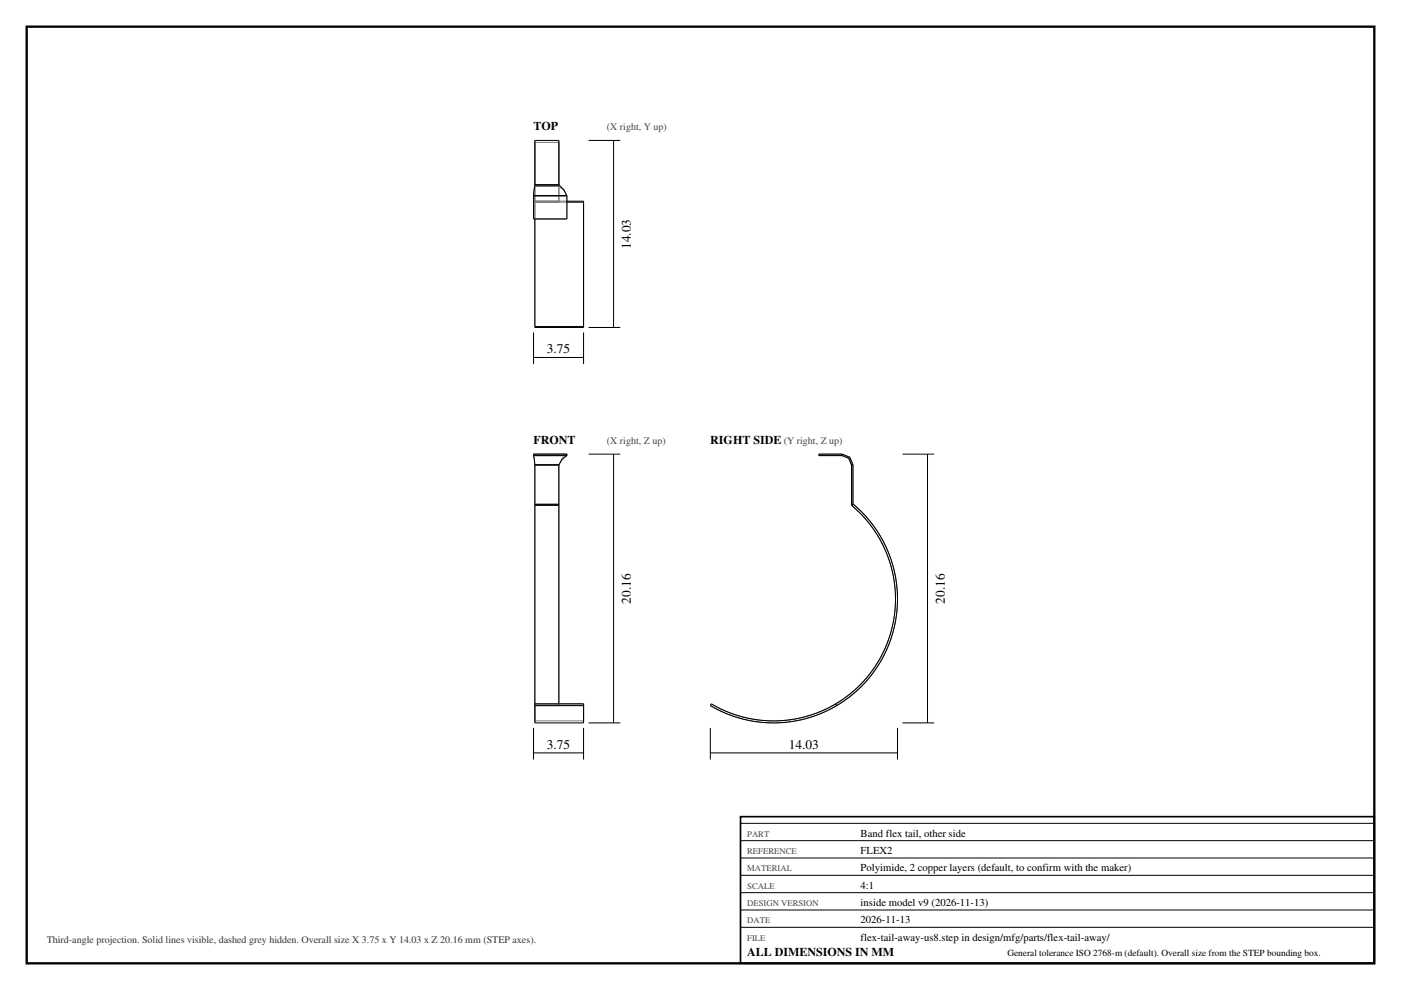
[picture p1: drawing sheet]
<svg xmlns="http://www.w3.org/2000/svg" width="420mm" height="297mm" viewBox="0 0 420 297" stroke-linecap="round" stroke-linejoin="round" font-family="sans-serif">
<defs><g id="words">
<g font-size="4">
<text x="189.1" y="74.7" transform="rotate(-90 189.1 74.7)">14.03</text>
<text x="163.9" y="106">3.75</text>
<text x="189.1" y="181.1" transform="rotate(-90 189.1 181.1)">20.16</text>
<text x="283.3" y="181.1" transform="rotate(-90 283.3 181.1)">20.16</text>
<text x="163.9" y="224.7">3.75</text>
<text x="236.5" y="224.7">14.03</text>
</g>
<g font-size="3.6">
<text x="159.9" y="39.1">TOP</text>
<text x="159.9" y="133.2">FRONT</text>
<text x="212.9" y="133.2">RIGHT SIDE</text>
<text x="224" y="286.8">ALL DIMENSIONS IN MM</text>
</g>
<g font-size="3.2">
<text x="258" y="251">Band flex tail, other side</text>
<text x="258" y="256.2">FLEX2</text>
<text x="258" y="261.4">Polyimide, 2 copper layers (default, to confirm with the maker)</text>
<text x="258" y="266.6">4:1</text>
<text x="258" y="271.8">inside model v9 (2026-11-13)</text>
<text x="258" y="277">2026-11-13</text>
<text x="258" y="282.2">flex-tail-away-us8.step in design/mfg/parts/flex-tail-away/</text>
</g>
<g font-size="3" fill="#444">
<text x="181.9" y="39.1">(X right, Y up)</text>
<text x="181.9" y="133.2">(X right, Z up)</text>
<text x="234.9" y="133.2">(Y right, Z up)</text>
</g>
<text font-size="3" fill="#333" x="14" y="283">Third-angle projection. Solid lines visible, dashed grey hidden. Overall size X 3.75 x Y 14.03 x Z 20.16 mm (STEP axes).</text>
<text font-size="2.8" x="302" y="286.8">General tolerance ISO 2768-m (default). Overall size from the STEP bounding box.</text>
<g font-size="2.6" fill="#444">
<text x="224" y="251">PART</text>
<text x="224" y="256.2">REFERENCE</text>
<text x="224" y="261.4">MATERIAL</text>
<text x="224" y="266.6">SCALE</text>
<text x="224" y="271.8">DESIGN VERSION</text>
<text x="224" y="277">DATE</text>
<text x="224" y="282.2">FILE</text>
</g>
</g></defs>
<path d="M8 8h404v281h-404z" fill="none" stroke="#000" stroke-width=".7" stroke-linecap="butt"/>
<g fill="none" stroke="#777" stroke-width=".3">
<path d="M159.9 58.7h10M159.9 58.7v7h10v-7M160.3 55.5v.4M160.3 55.9h7.2M160.3 55.5h7.2M160.3 55.9l-.4 2.8M160.3 42.7v13.2M160.3 42.7v18M160.3 55.5h.1M160.3 42.1v18.2M160.3 42.7h7.2M167.5 55.5v.4"/>
<path d="M167.5 55.9l1.5 1.2 .9 1.6M167.5 42.7v13.2M167.5 42.7v18M167.5 55.5h.1M167.5 42.1v18.2M160.3 60.7h7.2M160.3 60.3h7.2M160.3 60.3v.4M160.3 60.7h9.6M160.3 60.7v5M160.3 60.3v37.9M160.3 60.3h9.6"/>
<path d="M167.5 60.3v.4M174.9 60.3v37.9M159.9 136.2v.5h10v-.5M159.9 136.2l.4 3.3M159.9 136.2h10M160.3 139.5v11.9M160.3 139.5h7.2M167.5 139.5v11.9M169.9 136.2l-1.4 1.4-1 1.9M252.5 136.7l2 .8 .8 2M252.5 136.2l2.3 1 .9 2.3M252.5 136.2v.5"/>
<path d="M252.5 136.2h-7v.5h7M255.3 139.5v11.9h.4v-11.9M255.3 139.5h.4M160.3 151.4h7.2M160.3 151.2v60.5M160.3 151.2h7.2M160.3 151.2v.2M167.5 151.2v60.5M167.5 151.2v.2M160.3 211.2h7.2v.5M160.3 211.7h7.2M160.3 211.2v.5"/>
<path d="M160.3 211.2h14.6M160.3 211.2v5.1h14.6v-5.1M160.3 211.7v5.2M160.3 211.7h14.6M174.9 211.7v5.2M174.9 211.2v.5M250.5 211.2a36.6 36.6 0 0 0 4.8-59.6l.4-.4a37.2 37.2 0 0 1-4.9 60.5M250.5 211.2l.3 .5M250.5 211.2a36.6 36.6 0 0 1-37.2 0l-.4 .5a37.2 37.2 0 0 0 37.9 0"/>
</g>
<g fill="none" stroke="#000" stroke-width=".3">
<path d="M159.9 58.7h10M159.9 58.7v7h10v-7M160.3 55.5h7.2M160.3 55.5l-.4 3.2M160.3 55.5v-13.4h7.2v13.4M167.5 55.5l1.5 1.3 .9 1.9M176.4 42.1h9.5M183.9 42.1v56.1M160.3 65.7v32.2M169.9 60.7h5M169.9 60.3h5v.4M174.9 60.7v37.2"/>
<path d="M159.9 99.7v9.5M160.3 97.9h14.6M160.3 97.9v.3h14.6v-.3M174.9 99.7v9.5M176.4 98.2h9.5M159.9 107.2h15M159.9 136.7l.4 2.8M159.9 136.7v-.5h10v.5M159.9 136.7h10M160.3 139.5v11.9M160.3 139.5h7.2M167.5 139.5v11.9"/>
<path d="M169.9 136.7l-1.4 1.1-1 1.7M176.4 136.2h9.5M183.9 136.2v80.7M252.5 136.7l2 .8 .8 2M252.5 136.2l2.3 1 .9 2.3M252.5 136.2v.5M252.5 136.2h-7v.5h7M255.3 139.5v11.9h.4v-11.9M255.3 139.5h.4M270.6 136.2h9.5M278.1 136.2v80.7M160.3 151.4h7.2"/>
<path d="M160.3 151.6h7.2M160.3 151.6v59.6M160.3 151.4v.2M167.5 151.6v59.6M167.5 151.4v.2M159.9 218.4v9.5M160.3 211.2h14.6v.5M160.3 211.7v5.2h14.6v-5.2M160.3 211.7h14.6M160.3 211.2v.5M174.9 218.4v9.5M176.4 216.9h9.5"/>
<path d="M212.9 218.4v9.5M250.5 211.2a36.6 36.6 0 0 0 4.8-59.6l.4-.4a37.2 37.2 0 0 1-4.9 60.5M250.5 211.2a36.6 36.6 0 0 1-37.2 0l-.4 .5a37.2 37.2 0 0 0 37.9 0M250.5 211.2l.3 .5M269.1 218.4v9.5M270.6 216.9h9.5M159.9 225.9h15M212.9 225.9h56.2M222 247h190M222 252.2h190M222 257.4h190M222 262.6h190"/>
<path d="M222 267.8h190M222 273h190M222 278.2h190"/>
</g>
<path d="M222 245h190v44h-190z" fill="none" stroke="#000" stroke-width=".5"/>
<use href="#words"/>
</svg>
